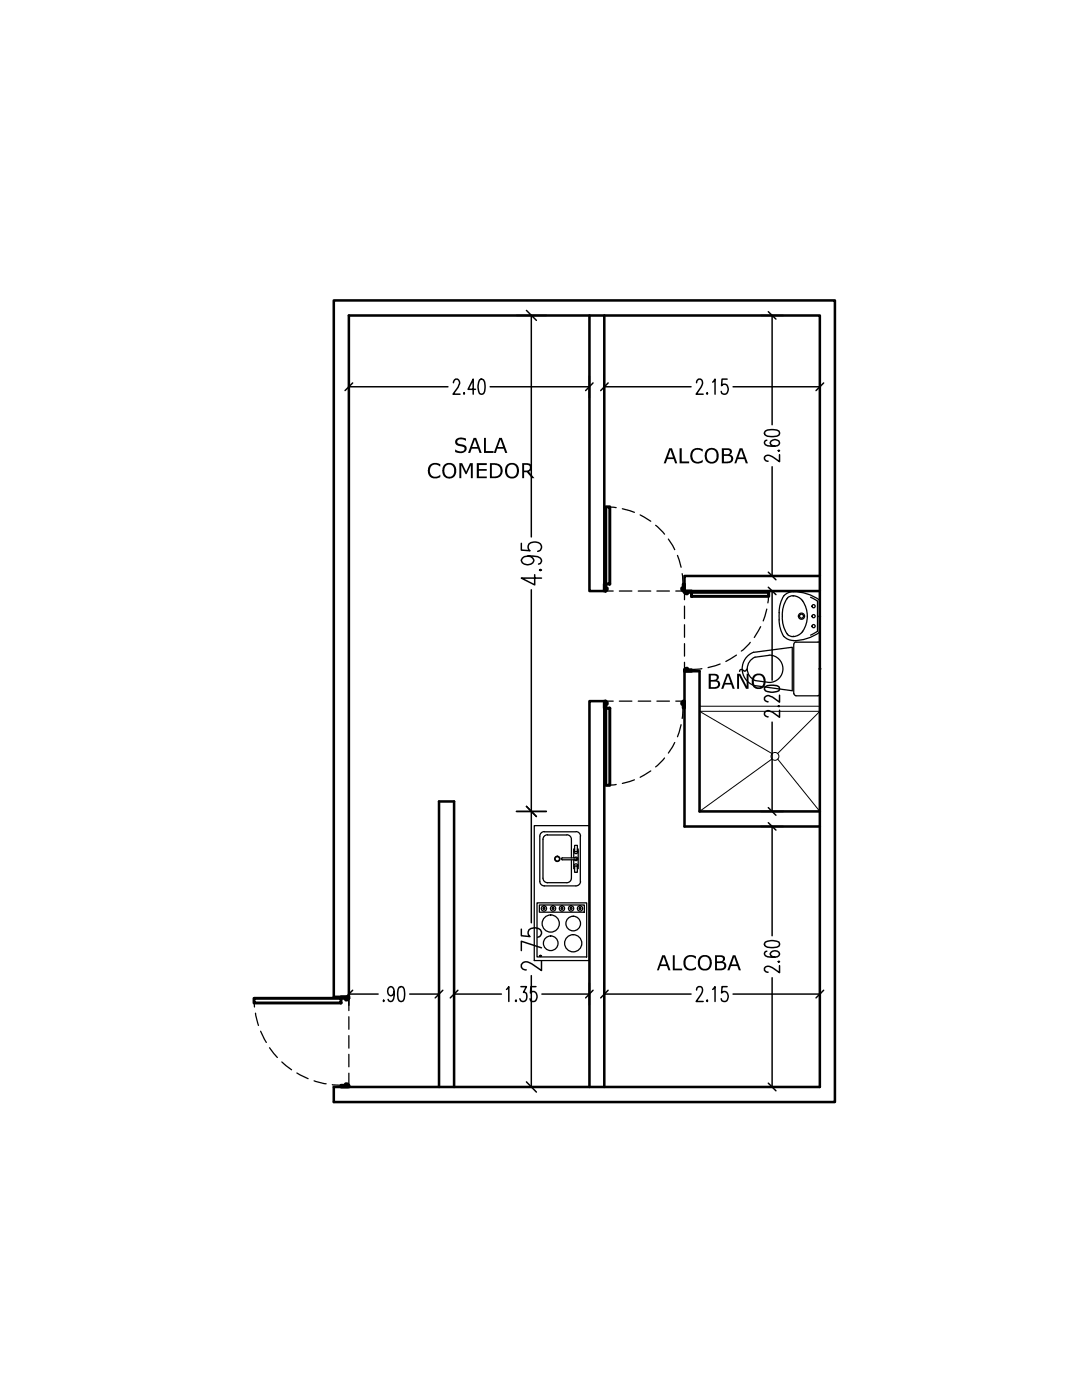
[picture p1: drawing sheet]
<svg xmlns="http://www.w3.org/2000/svg" width="216mm" height="279mm" viewBox="0 0 216 279" stroke-linecap="round" stroke-linejoin="round" font-family="sans-serif">
<!-- layer: MUROS -->
<path d="M66.6 60h100v159.9h-100v-3h97v-153.9h-94v135.9h-3zM117.6 63v55h3v-55M163.6 114.9h-27v3.1h27M163.6 161.9h-24v-27.9h-3v30.9h27M87.6 216.9v-57h3v57M117.6 216.9v-77h3v77" fill="none" stroke="#000" stroke-width=".51"/>
<!-- layer: PUERTAS -->
<path d="M120.6 116.6h.3v.8h.3v.3l-.3 .3h-.3zM120.9 101.1h.8v15.5h-.8zM136.3 116.6h.3v1.4h-.3l-.3-.3v-.3h.3zM136.6 118h1.4v.2h-.8v.3h-.3l-.3-.3zM138 118.2h15.4v.8h-15.4zM120.6 139.9h.3l.3 .3v.3h-.3v.8h-.3zM136.3 139.9h.3v1.4h-.3v-.8h-.3v-.3zM136.9 133.4h.3v.3h.8v.3h-1.4v-.3zM120.9 141.3h.8v15.4h-.8zM50.7 199.2h17.3v1h-17.3zM68 198.9h1.6v.3l-.3 .4h-.3v-.4h-1zM68 216.6h1v-.3h.3l.3 .3v.3h-1.6z" fill="none" stroke="#000" stroke-width=".59"/>
<!-- layer: PROYECCION -->
<g fill="none" stroke="#000" stroke-width=".25">
<path d="M120.6 118h1.8M120.9 101.1l2.1 .2M123.6 118h2.5M124.2 101.5l2.4 .7M127.4 118h2.5M127.7 102.8l2.2 1.2M130.8 104.8l1.8 1.8M131.1 118h2.5M133.4 107.6l1.2 2.1M134.8 118h1.8v1.7M135.2 110.8l.7 2.4M136.1 114.5l.2 2.1"/>
<path d="M153.4 118.2l-.2 2.1M120.6 139.9h1.8M123.6 139.9h2.5M127.4 139.9h2.5M131.1 139.9h2.5M134.8 139.9h1.8M136.6 121v2.5M136.6 124.7v2.5M136.6 128.5v2.5M136.6 132.2v1.8M140.1 133.4l-2.1 .2M143.7 132.5l-2.4 .7"/>
<path d="M147 130.7l-2.2 1.3M149.7 128.2l-1.8 1.7M151.8 125.1l-1.3 2.1M153 121.6l-.7 2.3M123 156.6l-2.1 .1M126.6 155.6l-2.4 .8M129.9 153.9l-2.2 1.2M132.6 151.3l-1.8 1.7M134.6 148.2l-1.2 2.1M135.9 144.6l-.7 2.4M136.3 141.3l-.2 2.1M50.7 199.2l.1 1.8"/>
<path d="M69.6 198.9v2.8M51 202.2l.6 2.5M52 205.8l1.1 2.2M53.8 209.1l1.5 1.9M56.2 211.9l2 1.6M59.2 214.1l2.3 1.2M62.7 215.7l2.4 .6M66.3 216.5l1.7 .1M69.6 202.9v2.5M69.6 206.7v2.5M69.6 210.4v2.5M69.6 214.2v2.7"/>
</g>
<!-- layer: Texto -->
<g fill="#000">
<path d="M85.7 92.9l.8-.5h.6l.8 .2v.5l-.8-.4-.9 .2-.2 .2-.2 .6v.7l.4 .6 .9 .1 .8-.3v.4l-.7 .3h-.7l-.8-.4-.3-1v-.6zM90.9 87.7l.4-.3 .5-.1 1.2 .2v.5l-.7-.3-.8 .1a.49 .49 0 0 0-.2 .6 .49 .49 0 0 0 .6 .3l.7 .1 .4 .3 .1 .6-.2 .4-.8 .3h-.7l-.6-.2v-.5l.8 .4 .7-.1a.49 .49 0 0 0 .4-.6 .49 .49 0 0 0-.7-.3l-.6-.1-.5-.3-.1-.3zM91.7 92.4h.5l.8 1.7 .8-1.7h.5v3h-.3v-2.5l-.9 1.7h-.2l-.9-1.7v2.5h-.3zM95.1 92.4h2v.4h-1.5v.8h1.5v.4h-1.5v1.1h1.5v.3h-2zM96.6 87.4h.4v2.6h1.5v.4h-1.9zM135.6 89.5h.4v2.6h1.5v.4h-1.9zM138 89.9l.6-.4 .6-.1 1 .3v.4l-.7-.3h-.8l-.4 .4-.2 .5 .1 .7 .3 .5 .9 .3 .8-.4v.5l-.7 .2h-.5l-.5-.1-.4-.4-.4-.8 .1-.7zM134.3 190.6h.3v2.7h1.5v.3h-1.8zM136.8 190.9l.7-.3h.6l.8 .3v.4l-.8-.4-.7 .1-.4 .3-.2 .5v.9l.3 .4 .5 .3h.5l.8-.4v.4l-.8 .3h-.6l-.8-.4-.3-.8v-.7z"/>
<path d="M88.6 92.8l.6-.4h.7l.9 .5 .2 .7v.7l-.4 .8-.5 .4h-.6l-.4-.1-.5-.3-.3-.5-.1-.8zM89 93l-.3 .7 .1 1 .6 .4h.7l.4-.4 .1-.4v-.8l-.2-.4-.5-.4h-.5z"/>
<path d="M94.5 87.4h.5l1.1 3h-.4l-.3-.9h-1.3l-.3 .9h-.4zM94.8 87.7l-.6 1.5h1.1z"/>
<path d="M97.8 92.4l1.4 .1 .8 .5 .3 .7v.5l-.3 .6-.3 .4-.7 .2h-1.2zM98.1 92.8v2.3h1l.4-.3 .4-.6-.2-1-.7-.4z"/>
<path d="M99.6 87.4h.5l1.1 3h-.4l-.3-.9h-1.3l-.3 .9h-.4zM99.9 87.7l-.6 1.5h1.1z"/>
<path d="M101.1 92.8l.6-.4h.8l.4 .2 .4 .3 .2 .5 .1 .8-.2 .6-.4 .5-.9 .2-.5-.1-.5-.4-.3-.5v-.8zM101.6 92.9l-.4 .7 .1 1 .4 .5h.8l.4-.3 .2-.4v-1.1l-.6-.5z"/>
<path d="M104.2 92.4l1.3 .1 .6 .3v.7l-.5 .6 1.1 1.3h-.6l-1-1.2h-.5v1.2h-.4zM104.6 92.8v1.1l1-.1 .1-.6a.53 .53 0 0 0-.7-.4z"/>
<path d="M133.5 89.5h.6l1 3h-.4l-.3-.9h-1.2l-.3 .9h-.5zM133.8 89.8l-.5 1.5h1z"/>
<path d="M141 89.8l.6-.4h.6l.5 .1 .5 .5 .2 .6v.7l-.5 1-.6 .2h-.6l-.8-.5-.3-1.2 .2-.8zM141.5 89.8l-.4 .7 .1 1.2 .5 .4h.8l.3-.3 .2-.4-.1-1.1-.6-.5z"/>
<path d="M144 89.5h1.4l.5 .2 .1 .7-.4 .3 .6 .4 .1 .5-.4 .7-.6 .2h-1.3zM144.5 89.8v.8h.9a.46 .46 0 0 0 .1-.7 .46 .46 0 0 0-.6-.1zM144.5 91v1.1h.9l.4-.2 .1-.5-.3-.3z"/>
<path d="M147.6 89.5h.5l1.1 3h-.4l-.3-.9h-1.3l-.3 .9h-.4zM147.9 89.8l-.6 1.5h1.1z"/>
<path d="M141.4 134.5h1.4l.6 .3v.6l-.4 .3 .4 .2 .3 .5v.5l-.3 .4-.6 .2h-1.4zM141.8 134.8v.9h.9a.46 .46 0 0 0 .3-.7 .46 .46 0 0 0-.7-.2zM141.8 136v1.1h1.1l.3-.3 .1-.4-.2-.3z"/>
<path d="M145 134.5h.5l1.1 3h-.4l-.3-.9h-1.3l-.3 .9h-.4zM145.3 134.8l-.6 1.5h1.1z"/>
<path d="M147.1 134.5h.6l1.3 2.4v-2.4h.4v3h-.5l-1.4-2.7v2.7h-.4zM147.5 133.7l.4-.3 .3 .1a.32 .32 0 0 0 .4 .3 .32 .32 0 0 0 .3-.4h.2l-.2 .6-.2 .1-.4-.1a.28 .28 0 0 0-.4-.3 .28 .28 0 0 0-.2 .4h-.3z"/>
<path d="M150.3 134.9l.8-.5h.6l.7 .4 .3 .6 .1 .7-.1 .6-.4 .5-.6 .3h-.6l-.7-.3-.4-.9v-.7zM150.8 134.9l-.4 .7 .1 .9 .4 .6h1l.3-.3 .1-.4v-1l-.4-.5-.2-.1z"/>
<path d="M132.1 190.6h.6l1.1 3h-.4l-.3-.8h-1.3l-.3 .8h-.4zM132.4 191l-.5 1.5h1z"/>
<path d="M139.6 190.9l.5-.3h.9l.4 .2 .4 .4 .2 .8v.6l-.2 .5-.4 .4-.4 .2h-.7l-.8-.5-.3-.7v-.7zM140.1 191.1l-.4 .6 .1 1.1 .5 .5h.8l.5-.7-.1-1.1-.3-.4-.3-.2z"/>
<path d="M142.7 190.6l1.7 .2 .3 .3-.2 .6a.19 .19 0 0 0-.2 .3 .19 .19 0 0 0 .3 .1l.3 .4v.4l-.3 .5-.6 .2h-1.3zM143.1 191v.9l.7-.1a.45 .45 0 0 0 .4-.5 .45 .45 0 0 0-.6-.3zM143.1 192.2v1.1h.9a.56 .56 0 0 0 .5-.8 .56 .56 0 0 0-.8-.3z"/>
<path d="M146.2 190.6h.5l1.1 3h-.4l-.3-.8h-1.2l-.3 .8h-.5zM146.5 191l-.5 1.5h1z"/>
</g>
<!-- layer: WB_AP_SANITARIOS -->
<g fill="none" stroke="#000" stroke-width=".25">
<path d="M156.4 118.9l-.7 1.6-.2 1.8M156.4 118.9l.7-.5a6.6 6.6 0 0 1 5.2 .6l1.2 .8v6.4a9.1 9.1 0 0 1-5.2 1.7M157.2 119.3a6.7 6.7 0 0 0 0 7.3M158.2 118.9l-1 .4M158.2 118.9h.2M158.3 118.9l1.2 .4 .7 .7M160.2 120a5.4 5.4 0 0 1 0 5.9M161.7 119.2l1.4 .8v6M150.4 130.2a3.5 3.5 0 0 0-2.3 3.3 3.5 3.5 0 0 0 2.3 3.3l7.7 1.1v-8.7l-7.7 1M153.5 130.8l-2.8 .3a2.52 2.52 0 0 0-1.6 2.4 2.52 2.52 0 0 0 1.6 2.3M153.5 130.7a2.73 2.73 0 0 1 2.7 2.8 2.73 2.73 0 0 1-2.7 2.7l-2.9-.4M155.5 123.7l.2 1.7 .7 1.6"/>
<path d="M155.5 122.2v1.5M156.4 127l.7 .5 1.2 .3M157.2 126.7l1 .4M158.4 127h-.2M158.4 128.5v9.9M158.4 138.4l.2 .4h.2M158.8 138.9h4.4M158.8 128.2h4.4M158.8 128.1l-.2 .1-.2 .3M160.1 126.1l-1 .7-.8 .2M160.2 125.9l-.1 .2M163.1 126l-1.4 .8"/>
<path d="M163.2 128.1l.2 .1 .2 .3M163.6 128.5v9.9M163.6 138.4l-.2 .4h-.2"/>
<circle cx="159.9" cy="123" r=".4"/>
<circle cx="159.9" cy="123" r=".61"/>
<circle cx="162.3" cy="121" r=".32"/>
<circle cx="162.3" cy="123" r=".32"/>
<circle cx="162.3" cy="125" r=".32"/>
</g>
<!-- layer: WB_GUIA -->
<path d="M163.3 123h.5M163.3 133.5h.5M163.5 122.7v.5M163.6 133.2v.5" fill="none" stroke="#000" stroke-width=".21"/>
<!-- layer: ACHURADOS -->
<g fill="none" stroke="#000" stroke-width=".2">
<path d="M139.6 142h24v19.9h-24zM139.6 140.9h24v21h-24zM139.6 142l14.4 8.4M154 151.5l-14.4 10.4M155.2 151.5l8.4 10.4M163.6 142l-8.4 8.4"/>
<circle cx="154.6" cy="151" r=".78"/>
</g>
<!-- layer: MUEBLES -->
<g fill="none" stroke="#000" stroke-width=".25">
<path d="M106.6 164.8h11v26.9h-11zM107.7 166.9v9a.91 .91 0 0 0 .9 .9h6.3M108.3 175.3a.91 .91 0 0 0 1 .9h3.8a.91 .91 0 0 0 .9-.9M108.6 166h6.3M108.6 166a.91 .91 0 0 0-.9 .9M112.2 171.6h2.7M112.2 171.2h2.7M112.2 171.2l-.2 .2 .2 .2M114 171.2v-3.7a.91 .91 0 0 0-.9-.9h-3.9a.84 .84 0 0 0-.9 .9v7.8M114 171.6v3.7M114.5 171.6v1.8h.2M114.6 171.2a.36 .36 0 0 1 .6-.1 .36 .36 0 0 1 0 .6 .36 .36 0 0 1-.6-.1"/>
<path d="M114.7 172.8h.5v1.3h-.5zM114.7 168.7h.5v1.3h-.5zM114.7 169.4h-.2v1.8M114.9 166a.91 .91 0 0 1 .9 .9M114.9 171.2l.2 .2-.2 .2M115.2 169.7a.4 .4 0 0 1 0 .5 .4 .4 0 0 1-.6 0 .4 .4 0 0 1 .1-.5M115.2 173.1a.4 .4 0 0 0 0-.6 .4 .4 0 0 0-.6 0 .4 .4 0 0 0 .1 .6M115.2 169.4h.2v4h-.2M115.8 166.9v9M115.8 175.9a.91 .91 0 0 1-.9 .9M107.2 180.2h9.9v10.8h-9.9zM107.6 180.6h9v1.4h-9z"/>
<circle cx="111.2" cy="171.4" r=".53"/>
<circle cx="111.2" cy="171.4" r=".44"/>
<circle cx="108.5" cy="181.3" r=".19"/>
<circle cx="108.5" cy="181.3" r=".53"/>
<circle cx="109.9" cy="188.2" r="1.46"/>
<circle cx="109.9" cy="184.3" r="1.71"/>
<circle cx="110.4" cy="181.3" r=".19"/>
<circle cx="110.4" cy="181.3" r=".53"/>
<circle cx="112.1" cy="181.3" r=".19"/>
<circle cx="112.1" cy="181.3" r=".53"/>
<circle cx="114" cy="181.3" r=".19"/>
<circle cx="114" cy="181.3" r=".53"/>
<circle cx="114.4" cy="184.3" r="1.46"/>
<circle cx="114.4" cy="188.2" r="1.71"/>
<circle cx="115.7" cy="181.3" r=".19"/>
<circle cx="115.7" cy="181.3" r=".53"/>
</g>
<!-- layer: DIMENSIONES -->
<g fill="none" stroke="#000" stroke-width=".3">
<path d="M69.6 77.2h19.8M90.5 76.4v-.1a.62 .62 0 0 1 .4-.6 .62 .62 0 0 1 .6 .1 .77 .77 0 0 1 .1 1l-.2 .5-1 1.4h1.4M92.6 78.4v.3zM94.9 77.7h-1.5l1-2v3M95.7 75.8l.5-.1a1.55 1.55 0 0 1 .6 1.7l-.3 1.1-.3 .2-.5-.2a3.2 3.2 0 0 1 0-2.7zM97.8 77.2h19.8M106 63v44.2M120.6 77.2h17.3M139 76.4l.1-.4a.66 .66 0 0 1 .9-.1 .66 .66 0 0 1 .1 .9l-1.2 1.9h1.4M141 78.5l.1-.1 .1 .1-.1 .2zM142.2 76.3l.5-.6v3M145.1 75.7h-1l-.1 1.3a.66 .66 0 0 1 .6-.3 .66 .66 0 0 1 .6 .4 1 1 0 0 1-.8 1.6l-.3-.2-.2-.4"/>
<path d="M146.3 77.2h17.3M154.1 63v21.8M152.7 86a3.2 3.2 0 0 1 2.7 0l.1 .5a1.44 1.44 0 0 1-1.6 .6l-1.2-.3-.2-.3zM153 87.9h-.3l-.2 .3 .2 .5a3.2 3.2 0 0 0 2.7 0l.1-.3a.96 .96 0 0 0-.9-.7 .96 .96 0 0 0-.9 .7l.4 .6h.5M154.1 93.1v21.8M155.3 89.9h.2l-.1 .2zM155.5 90.7v1.4a3.4 3.4 0 0 0-2.4-1.2l-.6 .3a.68 .68 0 0 0 .8 .8M104 108.4v1.4l1.8 .1a.91 .91 0 0 1 .1-1.6 1.36 1.36 0 0 1 2.1 1.1l-.2 .4-.5 .2M105.4 111a1.08 1.08 0 0 1 1.1 .9 1.33 1.33 0 0 1-1.3 .8 1.33 1.33 0 0 1-1.2-.9l.2-.4a3.6 3.6 0 0 1 3.6 0l.2 .6-.2 .5-.3 .1M106 117.7v66.5M106.7 114.7v2l-2.7-1.3h4M107.7 113.8l.1-.2 .2 .2-.2 .1z"/>
<path d="M154.1 118v17.7M152.7 137a3.2 3.2 0 0 1 2.7 0l.1 .3-.1 .6a3.2 3.2 0 0 1-2.7 0l-.2-.3zM155.5 138.7v1.4a4.1 4.1 0 0 0-2.4-1.3 .62 .62 0 0 0-.5 .4 .62 .62 0 0 0 .1 .6l.6 .3M154.1 144.1v17.8M155.3 140.9h.2zM155.5 141.7v1.4a4.1 4.1 0 0 0-2.4-1.3 .62 .62 0 0 0-.5 .4 .62 .62 0 0 0 .1 .6l.6 .3M154.1 164.9v21.8M69.6 198.4h5.9M76.6 199.6v.3zM78.7 197.9a.77 .77 0 0 1-.8 .8 .97 .97 0 0 1-.5-.9 .97 .97 0 0 1 .6-.9 1.29 1.29 0 0 1 .7 1.7l-.4 1.1-.4 .2-.3-.2-.2-.3M79.6 197l.6-.1a1.44 1.44 0 0 1 .5 1.7l-.3 1.1-.5 .2a1.44 1.44 0 0 1-.6-1.7zM81.8 198.4h5.8"/>
<path d="M90.6 198.4h9.4M101.1 197.5l.4-.6v3M102.8 199.7l.2-.1 .1 .1-.1 .2zM103.9 196.9h1.1l-.5 1.1h.2a1.1 1.1 0 0 1-.2 1.9 .62 .62 0 0 1-.8-.6M104 185.4v1.3l1.8 .2a.91 .91 0 0 1 .1-1.6 1.36 1.36 0 0 1 2.1 1.1l-.3 .5-.4 .1M106 194.7v22.2M106.9 196.9h-1l-.1 1.3a.65 .65 0 0 1 .7-.3 .65 .65 0 0 1 .5 .4 .99 .99 0 0 1-.8 1.6l-.3-.2-.1-.4M107.7 190.8l.1-.2 .2 .2-.2 .1zM108 191.8v1.9a4.7 4.7 0 0 0-3.2-1.7 .83 .83 0 0 0-.6 1.3l.8 .3M108 189.2l-4-1.4v1.9M108.1 198.4h9.5M120.6 198.4h17.3"/>
<path d="M139 197.6l.2-.6 .6-.1a1.01 1.01 0 0 1 .1 1.6l-1 1.4h1.4M141 199.7l.1-.1 .1 .1-.1 .2zM142.2 197.5l.5-.6v3M145.1 196.9h-1l-.1 1.3a.66 .66 0 0 1 .6-.3 .66 .66 0 0 1 .6 .4 1 1 0 0 1-.8 1.6l-.3-.2-.2-.4M146.3 198.4h17.3M152.7 188a3.2 3.2 0 0 1 2.7 0l.1 .5a1.44 1.44 0 0 1-1.6 .6l-1.2-.3-.2-.3zM153 189.8l-.3 .1-.2 .3 .2 .5a3.2 3.2 0 0 0 2.7 0l.1-.3a.98 .98 0 0 0-.9-.7 .98 .98 0 0 0-.9 .7l.4 .5 .5 .1M154.1 195.1v21.8M155.3 191.9h.2l-.1 .1zM155.5 192.7v1.4a3.4 3.4 0 0 0-2.4-1.3l-.6 .4v.4l.3 .3 .5 .1"/>
</g>
<!-- layer: 0 -->
<g fill="none" stroke="#000" stroke-width=".3">
<path d="M69.6 74.9v4.5M70.4 76.4l-1.6 1.5M103.1 63h5.9M105 61.9l2 2M117.6 74.9v4.5M118.3 76.4l-1.4 1.5M120.6 74.9v4.5M121.3 76.4l-1.4 1.5M151.8 63h4.5M153.3 62.2l1.5 1.5M163.6 74.9v4.5M164.4 76.4l-1.6 1.5"/>
<path d="M151.8 114.9h4.5M151.8 118h4.5M153.3 114.2l1.5 1.5M153.3 117.2l1.5 1.5M103.1 161.9h5.9M105 160.9l2 2.1M151.8 161.9h4.5M151.8 164.9h4.5M153.3 161.2l1.5 1.5M153.3 164.2l1.5 1.5M69.6 196.1v4.5M70.4 197.6l-1.6 1.6"/>
<path d="M87.6 196.1v4.5M88.4 197.6l-1.6 1.6M90.6 196.1v4.5M91.4 197.6l-1.6 1.6M117.6 196.1v4.5M118.3 197.6l-1.4 1.6M120.6 196.1v4.5M121.3 197.6l-1.4 1.6M163.6 196.1v4.5M164.4 197.6l-1.6 1.6M103.1 216.9h5.9M105 215.9l2 2"/>
<path d="M151.8 216.9h4.5M153.3 216.2l1.5 1.5"/>
</g>
</svg>
